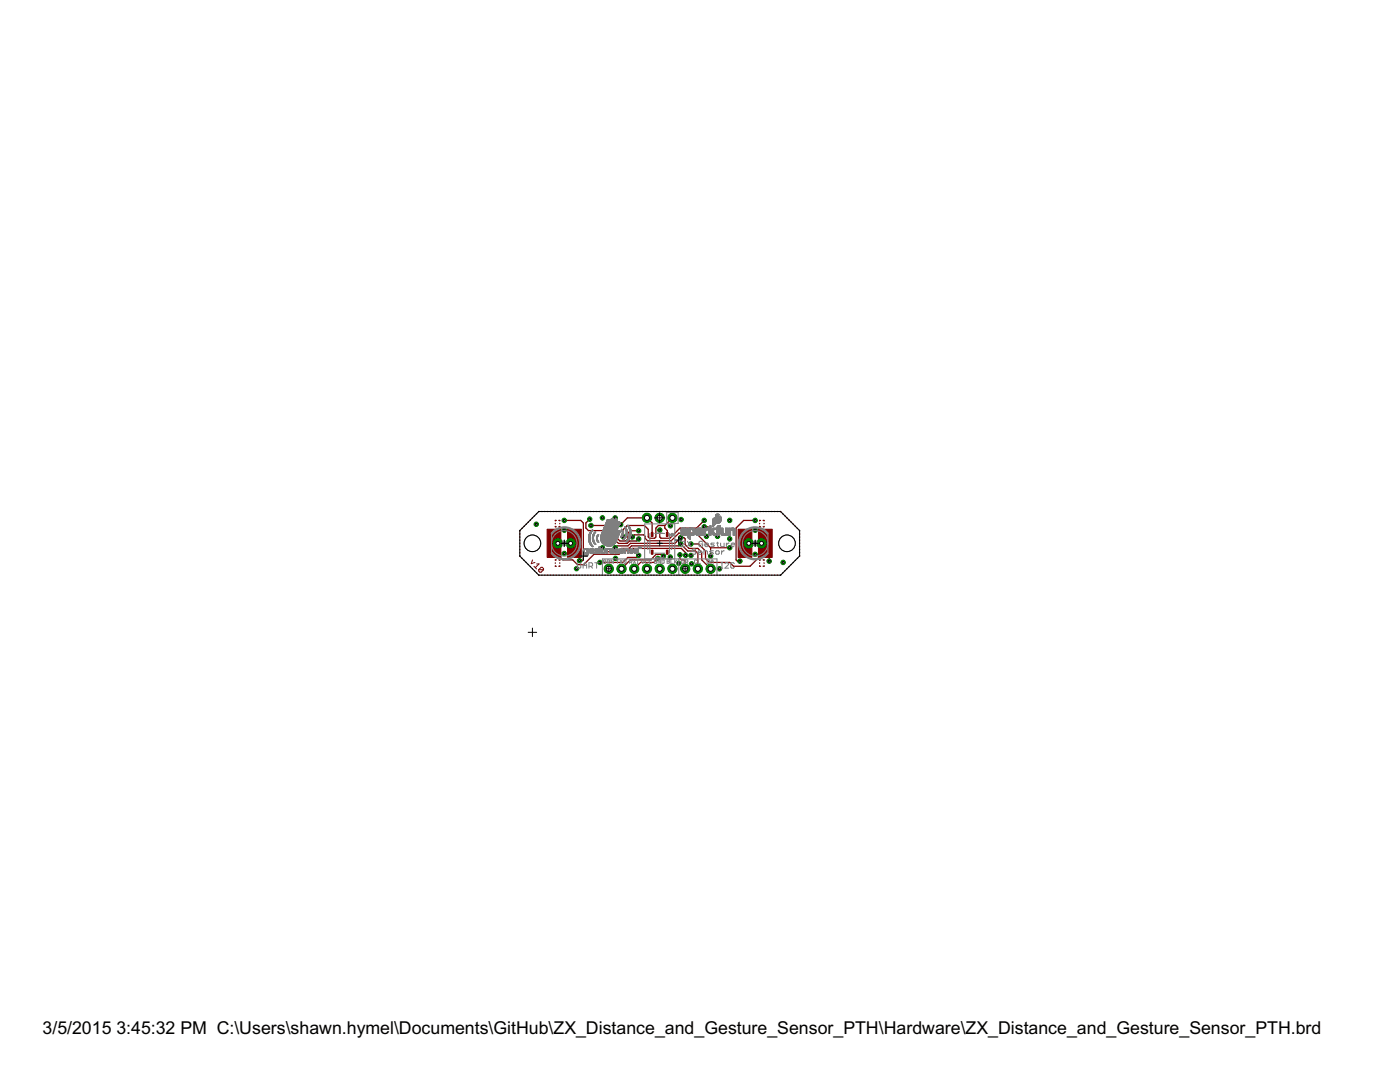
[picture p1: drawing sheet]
<svg xmlns="http://www.w3.org/2000/svg" width="279mm" height="216mm" viewBox="0 0 279 216" stroke-linecap="round" stroke-linejoin="round" font-family="sans-serif">
<defs><g id="words">
<g font-size="4">
<text x="8.5" y="206.4">3/5/2015</text>
<text x="23.2" y="206.4">3:45:32 PM C:\Users\shawn.hymel\Documents\GitHub\ZX_Distance_and_Gesture_Sensor_PTH\Hardware\ZX_Distance_and_Gesture_Sensor_PTH.brd</text>
</g>
</g></defs>
<path d="M106.3 111.7l-.3 .8 .8-.3M106.6 113l.5 .5M107.1 112.5h.5l-.8 .8M107.5 113.7v.2l.2 .3h.3l.5-.5M107.5 113.7l.5-.5h.2l.3 .3v.2M107.5 113.7h1" fill="none" stroke="#800000" stroke-width=".2"/>
<g fill="#800000" stroke="#800000" stroke-width=".2">
<path d="M130 109.8h.3v.8h-.3z"/>
<path d="M133 109.8h.3v.8h-.3z"/>
<path d="M133 106.2h.3v.8h-.3z"/>
<path d="M130 106.2h.3v.8h-.3z"/>
<path d="M109.2 105.6h2.8v5.6h-2.8z"/>
<path d="M113.3 105.6h2.7v5.6h-2.7z"/>
<path d="M151.4 105.6h2.7v5.6h-2.7z"/>
<path d="M147.3 105.6h2.8v5.6h-2.8z"/>
</g>
<g fill="none" stroke="#800000" stroke-width=".25">
<path d="M103.7 106.5v.1M103.7 107.1v.1M103.7 107.7v.1M103.7 108.4v.1M103.7 109v.1M103.7 109.6v.1M103.7 110.2v.1M103.7 110.8l.1 .2M103.8 105.8l-.1 .2M104.1 111.4h.1M104.2 105.4l-.1 .1M104.6 111.8h.1"/>
<path d="M104.6 105v.1M105 112.2v.1M105 104.6h.1M105.4 112.6l.1 .1M105.5 104.2h-.1M105.8 113l.1 .1M105.9 103.7l-.1 .1M106.2 113.5h.1M106.3 103.3l-.1 .1M106.6 113.9h.1M106.7 102.9l-.1 .1M107.1 114.3h.1"/>
<path d="M107.1 102.5v.1M107.5 114.7l.1 .1M107.6 102.1h-.1M108.1 114.8h.1M108.1 102.1h.1M108.7 114.8h.1M108.7 102.1h.1M109.3 114.8h.1M109.3 102.1h.1M109.8 114.8h.1M109.8 102.1h.1M110.4 114.8h.1"/>
<path d="M110.4 102.1h.1M110.6 108.4v1.5l1.8 1.8h1.9l1 1h1.2l2.1-2.1h4.9l.8-.7h1.4l.5-.5h9.8l.8 .9v.5M110.6 108.4h.7M110.6 108.4h.1M110.8 112.9l.2 .1M110.8 105l.2 .1M110.8 104.4v.1M110.8 112.3v.1M111 114.8h.1M111 102.1h.1M111 111.7l-.2 .1M111 103.8l-.2 .1"/>
<path d="M111.5 111.7l.2 .1M111.5 103.8l.2 .1M111.5 114.8h.1M111.5 102.1h.1M111.7 112.9l-.2 .1M111.7 105l-.2 .1M111.7 104.4v.1M111.7 112.3v.1M112.1 114.8h.1M112.1 102.1h.1M112.6 103.8h3.3l.5 .6v7.3l-.2 .2h-.5M112.7 114.8h.1"/>
<path d="M112.7 102.1h.1M113.3 114.8h.1M113.3 102.1h.1M113.9 114.8h.1M113.9 102.1h.1M113.9 108.4h.7M114.4 114.8h.1M114.4 102.1h.1M115 114.8h.1M115 102.1h.1M115.6 114.8h.1M115.6 102.1h.1"/>
<path d="M116.1 114.8h.1M116.1 102.1h.1M116.7 114.8h.1M116.7 102.1h.1M117.3 114.8h.1M117.3 102.1h.1M117.7 103.6l-.8 .8v1l.5 .5h3.5l2.5 2.5h1.8l.4-.5h1.5l.4-.4M117.9 114.8h.1M117.9 102.1h.1M117.9 104.9h2.7l3.1 3h1.2l.4-.4v-1.1l.5-.5h1.7M118.4 114.8h.1M118.4 102.1h.1"/>
<path d="M119 114.8h.1M119 102.1h.1M119.6 114.8h.1M119.6 102.1h.1M120.2 114.8h.1M120.2 102.1h.1M120.2 109.3l.8 .8h2.4l.6-.7h1.5l.5-.5h9.5l.3-.4 1.4 1.4h1.6l.5 .5v3.1M120.7 114.8h.1M120.7 102.1h.1M121.3 114.8h.1M121.3 102.1h.1M121.9 114.8h.1"/>
<path d="M121.9 102.1h.1M122.4 114.8h.1M122.4 102.1h.1M122.8 109.3l.3-.4h2.2l.5-.5h8.9l1.1-1.1h.7l.2 .2v1.2l.8 .7h1.8l.7 .8v1.5l1.8 1.8M123 114.8h.1M123 102.1h.1M123.6 114.8h.1M123.6 102.1h.1M123.9 104.7l1.3-1.4h3.9l1.1 1.1v2.2M124.2 114.8h.1M124.2 102.1h.1M124.7 114.8h.1"/>
<path d="M124.7 102.1h.1M125.3 114.8h.1M125.3 102.1h.1M125.9 114.8h.1M125.9 102.1h.1M126.2 107.1l.4-.4h1.8l.3 .3v.4l.5 .5h4.7l1.6-1.5h3.4l2.9 2.9M126.5 114.8h.1M126.5 102.1h.1M127 114.8h.1M127 102.1h.1M127.5 110.8l-.4 .4h-1.8l-1 1h-4.6M127.6 114.8h.1"/>
<path d="M127.6 102.1h.1M128.2 114.8h.1M128.2 102.1h.1M128.8 114.8h.1M128.8 102.1h.1M129.3 114.8h.1M129.3 102.1h.1M129.9 114.8h.1M129.9 102.1h.1M130.5 114.8h.1M130.5 102.1h.1M131 114.8h.1"/>
<path d="M131 102.1h.1M131.3 111.4l-.8 .8h-2.7l-1.2 1.3M131.6 114.8h.1M131.6 102.1h.1M132.2 114.8h.1M132.2 102.1h.1M132.4 111l-.3-.4h-1.2l-1 1.1h-4.1l-1.8 1.8M132.7 104.9v.5l.5 .5v.7M132.7 104.9h-1.3l-.5 .5v1.7l-.3 .3h-1l-.2-.3v-1.5l-.8-.7h-3.4l-.8 .7v1.5M132.8 114.8h.1M132.8 102.1h.1M133.2 106.6h.1"/>
<path d="M133.3 114.8h.1M133.3 102.1h.1M133.9 114.8h.1M133.9 102.1h.1M134.2 103.3l-1.5 1.6M134.5 114.8h.1M134.5 102.1h.1M135.1 114.8h.1M135.1 102.1h.1M135.6 114.8h.1M135.6 102.1h.1M135.7 110.7v.7l.3 .3h.5l.2 .3v1.5"/>
<path d="M136.2 114.8h.1M136.2 102.1h.1M136.8 114.8h.1M136.8 102.1h.1M137.4 114.8h.1M137.4 102.1h.1M137.9 108.5h1.5l1.4 1.4v1.6l.8 .7h4l.8 .8h3.3l3-3.1M137.9 114.8h.1M137.9 102.1h.1M138.5 114.8h.1M138.5 102.1h.1M139.1 114.8h.1"/>
<path d="M139.1 102.1h.1M139.7 114.8h.1M139.7 102.1h.1M140.2 114.8h.1M140.2 102.1h.1M140.5 103.8l-1.5 1.6h-3.3l-2 2h-1.8l-.2-.2v-1.4M140.5 105.1h.8l1.9 1.9M140.8 114.8h.1M140.8 102.1h.1M141.4 114.8h.1M141.4 102.1h.1M141.8 109.3v1.7"/>
<path d="M141.8 109.3h3.8M141.9 114.8h.1M141.9 102.1h.1M142.5 114.8h.1M142.5 102.1h.1M143.1 114.8h.1M143.1 102.1h.1M143.7 114.8h.1M143.7 102.1h.1M144.3 114.8h.1M144.3 102.1h.1M144.8 114.8h.1"/>
<path d="M144.8 102.1h.1M145.4 114.8h.1M145.4 102.1h.1M146 114.8h.1M146 102.1h.1M146.5 114.8h.1M146.5 102.1h.1M147.1 114.8h.1M147.1 102.1h.1M147.7 114.8h.1M147.7 102.1h.1M148.3 114.8h.1"/>
<path d="M148.3 102.1h.1M148.7 108.4h.7M148.8 114.8h.1M148.8 102.1h.1M149.4 114.8h.1M149.4 102.1h.1M150 114.8h.1M150 102.1h.1M150.6 114.8h.1M150.6 102.1h.1M150.7 103.8h-2.3l-1.5 1.6v6.3l.3 .3h.5M151.1 114.8h.1"/>
<path d="M151.1 102.1h.1M151.6 112.9l.2 .1M151.6 105l.2 .1M151.6 104.4v.1M151.6 112.3v.1M151.7 114.8h.1M151.7 102.1h.1M151.8 111.7l-.2 .1M151.8 103.8l-.2 .1M152 108.4h.7M152.3 114.8h.1M152.3 102.1h.1"/>
<path d="M152.3 111.7l.2 .1M152.3 103.8l.2 .1M152.5 112.9l-.2 .1M152.5 105l-.2 .1M152.5 104.4v.1M152.5 112.3v.1M152.7 108.4v1.5M152.7 108.4h.1M152.7 109.9l.8 .8v1.3M152.8 114.8h.1M152.8 102.1h.1M153.4 114.8h.1"/>
<path d="M153.4 102.1h.1M154 114.8h.1M154 102.1h.1M154.6 114.8h.1M154.6 102.1h.1M155.1 114.8h.1M155.1 102.1h.1M155.7 102.1h.1M155.8 114.7l-.1 .1M156.2 102.5l.1 .1M156.3 114.3h-.1M156.6 102.9l.1 .1"/>
<path d="M156.7 113.9h-.1M157 103.3l.1 .1M157.1 113.5h-.1M157.4 103.7l.1 .1M157.5 113l-.1 .1M157.9 104.2h.1M157.9 112.6v.1M158.3 104.6h.1M158.3 112.2v.1M158.7 105v.1M158.7 111.8h.1M159.1 105.4l.1 .1"/>
<path d="M159.2 111.4h-.1M159.5 105.8l.1 .2M159.6 110.8l-.1 .2M159.6 106.5v.1M159.6 107.1v.1M159.6 107.7v.1M159.6 108.4v.1M159.6 109v.1M159.6 109.6v.1M159.6 110.2v.1"/>
</g>
<circle cx="121.5" cy="113.5" r=".93" fill="#008000" stroke="#008000" stroke-width=".2"/>
<circle cx="121.5" cy="113.5" r=".51" fill="#fff" stroke="#000" stroke-width=".2"/>
<circle cx="124" cy="113.5" r=".93" fill="#008000" stroke="#008000" stroke-width=".2"/>
<circle cx="124" cy="113.5" r=".51" fill="#fff" stroke="#000" stroke-width=".2"/>
<circle cx="126.6" cy="113.5" r=".93" fill="#008000" stroke="#008000" stroke-width=".2"/>
<circle cx="126.6" cy="113.5" r=".51" fill="#fff" stroke="#000" stroke-width=".2"/>
<circle cx="129.1" cy="113.5" r=".93" fill="#008000" stroke="#008000" stroke-width=".2"/>
<circle cx="129.1" cy="113.5" r=".51" fill="#fff" stroke="#000" stroke-width=".2"/>
<circle cx="131.7" cy="113.5" r=".93" fill="#008000" stroke="#008000" stroke-width=".2"/>
<circle cx="131.7" cy="113.5" r=".51" fill="#fff" stroke="#000" stroke-width=".2"/>
<circle cx="134.2" cy="113.5" r=".93" fill="#008000" stroke="#008000" stroke-width=".2"/>
<circle cx="134.2" cy="113.5" r=".51" fill="#fff" stroke="#000" stroke-width=".2"/>
<circle cx="136.7" cy="113.5" r=".93" fill="#008000" stroke="#008000" stroke-width=".2"/>
<circle cx="136.7" cy="113.5" r=".51" fill="#fff" stroke="#000" stroke-width=".2"/>
<circle cx="139.3" cy="113.5" r=".93" fill="#008000" stroke="#008000" stroke-width=".2"/>
<circle cx="139.3" cy="113.5" r=".51" fill="#fff" stroke="#000" stroke-width=".2"/>
<circle cx="141.8" cy="113.5" r=".93" fill="#008000" stroke="#008000" stroke-width=".2"/>
<circle cx="141.8" cy="113.5" r=".51" fill="#fff" stroke="#000" stroke-width=".2"/>
<circle cx="113.9" cy="108.4" r=".93" fill="#008000" stroke="#008000" stroke-width=".2"/>
<circle cx="113.9" cy="108.4" r=".4" fill="#fff" stroke="#000" stroke-width=".2"/>
<circle cx="111.3" cy="108.4" r=".93" fill="#008000" stroke="#008000" stroke-width=".2"/>
<circle cx="111.3" cy="108.4" r=".4" fill="#fff" stroke="#000" stroke-width=".2"/>
<circle cx="149.4" cy="108.4" r=".93" fill="#008000" stroke="#008000" stroke-width=".2"/>
<circle cx="149.4" cy="108.4" r=".4" fill="#fff" stroke="#000" stroke-width=".2"/>
<circle cx="152" cy="108.4" r=".93" fill="#008000" stroke="#008000" stroke-width=".2"/>
<circle cx="152" cy="108.4" r=".4" fill="#fff" stroke="#000" stroke-width=".2"/>
<circle cx="134.2" cy="103.3" r=".93" fill="#008000" stroke="#008000" stroke-width=".2"/>
<circle cx="134.2" cy="103.3" r=".51" fill="#fff" stroke="#000" stroke-width=".2"/>
<circle cx="131.7" cy="103.3" r=".93" fill="#008000" stroke="#008000" stroke-width=".2"/>
<circle cx="131.7" cy="103.3" r=".51" fill="#fff" stroke="#000" stroke-width=".2"/>
<circle cx="129.1" cy="103.3" r=".93" fill="#008000" stroke="#008000" stroke-width=".2"/>
<circle cx="129.1" cy="103.3" r=".51" fill="#fff" stroke="#000" stroke-width=".2"/>
<circle cx="131.3" cy="111.4" r=".44" fill="#008000" stroke="#008000" stroke-width=".2"/>
<circle cx="131.3" cy="111.4" r=".19" fill="#fff" stroke="#000" stroke-width=".2"/>
<circle cx="132.4" cy="111" r=".44" fill="#008000" stroke="#008000" stroke-width=".2"/>
<circle cx="132.4" cy="111" r=".19" fill="#fff" stroke="#000" stroke-width=".2"/>
<circle cx="123.9" cy="104.7" r=".44" fill="#008000" stroke="#008000" stroke-width=".2"/>
<circle cx="123.9" cy="104.7" r=".19" fill="#fff" stroke="#000" stroke-width=".2"/>
<circle cx="126.2" cy="107.1" r=".44" fill="#008000" stroke="#008000" stroke-width=".2"/>
<circle cx="126.2" cy="107.1" r=".19" fill="#fff" stroke="#000" stroke-width=".2"/>
<circle cx="141.8" cy="111" r=".44" fill="#008000" stroke="#008000" stroke-width=".2"/>
<circle cx="141.8" cy="111" r=".19" fill="#fff" stroke="#000" stroke-width=".2"/>
<circle cx="145.6" cy="109.3" r=".44" fill="#008000" stroke="#008000" stroke-width=".2"/>
<circle cx="145.6" cy="109.3" r=".19" fill="#fff" stroke="#000" stroke-width=".2"/>
<circle cx="112.6" cy="105.8" r=".44" fill="#008000" stroke="#008000" stroke-width=".2"/>
<circle cx="112.6" cy="105.8" r=".19" fill="#fff" stroke="#000" stroke-width=".2"/>
<circle cx="112.6" cy="110.4" r=".44" fill="#008000" stroke="#008000" stroke-width=".2"/>
<circle cx="112.6" cy="110.4" r=".19" fill="#fff" stroke="#000" stroke-width=".2"/>
<circle cx="137.9" cy="110.8" r=".44" fill="#008000" stroke="#008000" stroke-width=".2"/>
<circle cx="137.9" cy="110.8" r=".19" fill="#fff" stroke="#000" stroke-width=".2"/>
<circle cx="138" cy="112.5" r=".44" fill="#008000" stroke="#008000" stroke-width=".2"/>
<circle cx="138" cy="112.5" r=".19" fill="#fff" stroke="#000" stroke-width=".2"/>
<circle cx="141" cy="107" r=".44" fill="#008000" stroke="#008000" stroke-width=".2"/>
<circle cx="141" cy="107" r=".19" fill="#fff" stroke="#000" stroke-width=".2"/>
<circle cx="145.6" cy="103.8" r=".44" fill="#008000" stroke="#008000" stroke-width=".2"/>
<circle cx="145.6" cy="103.8" r=".19" fill="#fff" stroke="#000" stroke-width=".2"/>
<circle cx="150.7" cy="105.8" r=".44" fill="#008000" stroke="#008000" stroke-width=".2"/>
<circle cx="150.7" cy="105.8" r=".19" fill="#fff" stroke="#000" stroke-width=".2"/>
<circle cx="145.6" cy="107.5" r=".44" fill="#008000" stroke="#008000" stroke-width=".2"/>
<circle cx="145.6" cy="107.5" r=".19" fill="#fff" stroke="#000" stroke-width=".2"/>
<circle cx="143.6" cy="113.5" r=".44" fill="#008000" stroke="#008000" stroke-width=".2"/>
<circle cx="143.6" cy="113.5" r=".19" fill="#fff" stroke="#000" stroke-width=".2"/>
<circle cx="133.8" cy="111.2" r=".44" fill="#008000" stroke="#008000" stroke-width=".2"/>
<circle cx="133.8" cy="111.2" r=".19" fill="#fff" stroke="#000" stroke-width=".2"/>
<circle cx="120.2" cy="103.3" r=".44" fill="#008000" stroke="#008000" stroke-width=".2"/>
<circle cx="120.2" cy="103.3" r=".19" fill="#fff" stroke="#000" stroke-width=".2"/>
<circle cx="115.1" cy="113.5" r=".44" fill="#008000" stroke="#008000" stroke-width=".2"/>
<circle cx="115.1" cy="113.5" r=".19" fill="#fff" stroke="#000" stroke-width=".2"/>
<circle cx="133.8" cy="104.9" r=".44" fill="#008000" stroke="#008000" stroke-width=".2"/>
<circle cx="133.8" cy="104.9" r=".19" fill="#fff" stroke="#000" stroke-width=".2"/>
<circle cx="156.3" cy="112.2" r=".44" fill="#008000" stroke="#008000" stroke-width=".2"/>
<circle cx="156.3" cy="112.2" r=".19" fill="#fff" stroke="#000" stroke-width=".2"/>
<circle cx="107" cy="104.6" r=".44" fill="#008000" stroke="#008000" stroke-width=".2"/>
<circle cx="107" cy="104.6" r=".19" fill="#fff" stroke="#000" stroke-width=".2"/>
<circle cx="122.8" cy="103.3" r=".44" fill="#008000" stroke="#008000" stroke-width=".2"/>
<circle cx="122.8" cy="103.3" r=".19" fill="#fff" stroke="#000" stroke-width=".2"/>
<circle cx="122.8" cy="111.4" r=".44" fill="#008000" stroke="#008000" stroke-width=".2"/>
<circle cx="122.8" cy="111.4" r=".19" fill="#fff" stroke="#000" stroke-width=".2"/>
<circle cx="135.9" cy="103.7" r=".44" fill="#008000" stroke="#008000" stroke-width=".2"/>
<circle cx="135.9" cy="103.7" r=".19" fill="#fff" stroke="#000" stroke-width=".2"/>
<circle cx="135.5" cy="112.4" r=".44" fill="#008000" stroke="#008000" stroke-width=".2"/>
<circle cx="135.5" cy="112.4" r=".19" fill="#fff" stroke="#000" stroke-width=".2"/>
<circle cx="150.7" cy="110.6" r=".44" fill="#008000" stroke="#008000" stroke-width=".2"/>
<circle cx="150.7" cy="110.6" r=".19" fill="#fff" stroke="#000" stroke-width=".2"/>
<circle cx="135.8" cy="107.3" r=".44" fill="#008000" stroke="#008000" stroke-width=".2"/>
<circle cx="135.8" cy="107.3" r=".19" fill="#fff" stroke="#000" stroke-width=".2"/>
<circle cx="122.8" cy="109.3" r=".44" fill="#008000" stroke="#008000" stroke-width=".2"/>
<circle cx="122.8" cy="109.3" r=".19" fill="#fff" stroke="#000" stroke-width=".2"/>
<circle cx="135.8" cy="108.5" r=".44" fill="#008000" stroke="#008000" stroke-width=".2"/>
<circle cx="135.8" cy="108.5" r=".19" fill="#fff" stroke="#000" stroke-width=".2"/>
<circle cx="120.2" cy="109.3" r=".44" fill="#008000" stroke="#008000" stroke-width=".2"/>
<circle cx="120.2" cy="109.3" r=".19" fill="#fff" stroke="#000" stroke-width=".2"/>
<circle cx="131.7" cy="105.8" r=".44" fill="#008000" stroke="#008000" stroke-width=".2"/>
<circle cx="131.7" cy="105.8" r=".19" fill="#fff" stroke="#000" stroke-width=".2"/>
<circle cx="140.5" cy="103.8" r=".44" fill="#008000" stroke="#008000" stroke-width=".2"/>
<circle cx="140.5" cy="103.8" r=".19" fill="#fff" stroke="#000" stroke-width=".2"/>
<circle cx="135.7" cy="110.7" r=".44" fill="#008000" stroke="#008000" stroke-width=".2"/>
<circle cx="135.7" cy="110.7" r=".19" fill="#fff" stroke="#000" stroke-width=".2"/>
<circle cx="127.5" cy="107.5" r=".44" fill="#008000" stroke="#008000" stroke-width=".2"/>
<circle cx="127.5" cy="107.5" r=".19" fill="#fff" stroke="#000" stroke-width=".2"/>
<circle cx="117.7" cy="103.6" r=".44" fill="#008000" stroke="#008000" stroke-width=".2"/>
<circle cx="117.7" cy="103.6" r=".19" fill="#fff" stroke="#000" stroke-width=".2"/>
<circle cx="137.9" cy="108.5" r=".44" fill="#008000" stroke="#008000" stroke-width=".2"/>
<circle cx="137.9" cy="108.5" r=".19" fill="#fff" stroke="#000" stroke-width=".2"/>
<circle cx="136.8" cy="110.8" r=".44" fill="#008000" stroke="#008000" stroke-width=".2"/>
<circle cx="136.8" cy="110.8" r=".19" fill="#fff" stroke="#000" stroke-width=".2"/>
<circle cx="153.5" cy="112" r=".44" fill="#008000" stroke="#008000" stroke-width=".2"/>
<circle cx="153.5" cy="112" r=".19" fill="#fff" stroke="#000" stroke-width=".2"/>
<circle cx="140.5" cy="105.1" r=".44" fill="#008000" stroke="#008000" stroke-width=".2"/>
<circle cx="140.5" cy="105.1" r=".19" fill="#fff" stroke="#000" stroke-width=".2"/>
<circle cx="143.2" cy="107" r=".44" fill="#008000" stroke="#008000" stroke-width=".2"/>
<circle cx="143.2" cy="107" r=".19" fill="#fff" stroke="#000" stroke-width=".2"/>
<circle cx="127.5" cy="110.8" r=".44" fill="#008000" stroke="#008000" stroke-width=".2"/>
<circle cx="127.5" cy="110.8" r=".19" fill="#fff" stroke="#000" stroke-width=".2"/>
<circle cx="119.7" cy="112.2" r=".44" fill="#008000" stroke="#008000" stroke-width=".2"/>
<circle cx="119.7" cy="112.2" r=".19" fill="#fff" stroke="#000" stroke-width=".2"/>
<circle cx="115.7" cy="111.9" r=".44" fill="#008000" stroke="#008000" stroke-width=".2"/>
<circle cx="115.7" cy="111.9" r=".19" fill="#fff" stroke="#000" stroke-width=".2"/>
<circle cx="112.6" cy="103.8" r=".44" fill="#008000" stroke="#008000" stroke-width=".2"/>
<circle cx="112.6" cy="103.8" r=".19" fill="#fff" stroke="#000" stroke-width=".2"/>
<circle cx="147.7" cy="112" r=".44" fill="#008000" stroke="#008000" stroke-width=".2"/>
<circle cx="147.7" cy="112" r=".19" fill="#fff" stroke="#000" stroke-width=".2"/>
<circle cx="150.7" cy="103.8" r=".44" fill="#008000" stroke="#008000" stroke-width=".2"/>
<circle cx="150.7" cy="103.8" r=".19" fill="#fff" stroke="#000" stroke-width=".2"/>
<circle cx="124.4" cy="107.1" r=".44" fill="#008000" stroke="#008000" stroke-width=".2"/>
<circle cx="124.4" cy="107.1" r=".19" fill="#fff" stroke="#000" stroke-width=".2"/>
<circle cx="127.5" cy="105.9" r=".44" fill="#008000" stroke="#008000" stroke-width=".2"/>
<circle cx="127.5" cy="105.9" r=".19" fill="#fff" stroke="#000" stroke-width=".2"/>
<circle cx="117.9" cy="104.9" r=".44" fill="#008000" stroke="#008000" stroke-width=".2"/>
<circle cx="117.9" cy="104.9" r=".19" fill="#fff" stroke="#000" stroke-width=".2"/>
<g fill="none" stroke="#7f7f7f" stroke-width=".2">
<path d="M116.4 110h.2M116.4 109.9h.2M116.4 110h.1M116.4 110.1h.2M116.4 110v.1M116.4 109.9v.1M116.4 110.1l.1 .1M116.5 110.2l.1 .1 .4 .1M116.5 110.2h.1M116.5 110.7h.1M116.5 110.6l.1 .1M116.5 110.2h.2"/>
<path d="M116.5 110.7h.2M116.5 109.7l-.1 .1 .2-.1M116.5 110.7l.3 .1M116.5 110.7l.1 .2M116.5 110.3h.3M116.5 109.6h.9M116.5 110.8h.8M116.5 110.3h.9M116.5 109.6h.1M116.6 110.3h.6M116.6 110.8h.6M116.6 109.5h.5"/>
<path d="M116.6 109.9h-.2M116.6 110.6l-.2-.1 .1 .2M116.6 110.6h.1M116.6 109.8v.3M116.6 110.6h-.2h.2M116.6 110.9h.1M116.6 110.1v.1M116.6 110.7l.2 .1M116.6 110.1h.1M116.6 110.6v.1M116.6 109.7l-.1 .1M116.6 110.2l.2 .1"/>
<path d="M116.6 109.7v.1M116.7 109.7l-.3 .2M116.7 109.5l-.2 .2M116.7 110.4h.4M116.7 110.9h.1M116.7 109.7h.1M116.7 109.5l.5 .1M116.7 109.6l-.1 .1M116.7 109.6l.1 .1M116.8 109.6l-.3 .1M116.8 109.6h.1M116.8 109.5h.1"/>
<path d="M116.8 110.8h.1M116.8 110.9h.2M117 109.6h.1M117 109.5h.1M117 109.6l.1 .1M117.1 109.6h.3M117.1 110.4h-.1M117.1 109.6v.1M117.1 110.4h.1M117.1 110.7v.1M117.1 110.8h-.2M117.1 110.2h.3"/>
<path d="M117.1 110.4l.1 .2M117.1 110.9v.1M117.1 110.7h.2M117.1 109.7h.1M117.1 109.7h.3M117.2 110.2h.2M117.2 110.7h.1M117.2 110.2l-.1 .1M117.2 109.7h.2M117.2 110.1h.2M117.2 109.7v.3M117.2 110.1h.1"/>
<path d="M117.2 110.6l-.1 .1M117.2 110.6h.1M117.2 110.5h.2M117.2 110.1v.1M117.2 110.6h.2M117.2 109.6l.2-.1-.1 1.2M117.2 109.5h.2M117.2 110h.2M117.2 110.3h.2M117.2 110.4h.2M117.2 109.9h.2M117.2 110.5h.1"/>
<path d="M117.2 110v.1M117.3 110.7l-.3 .1M117.3 110.7l-.2 .2h-.5M117.4 110.3h-.4M117.4 109.8h-.2l.2 .1M117.4 109.6h-.8M117.4 110.6h-.1M117.4 110.6h-.2M117.5 107.5h.3M117.5 107.4h.3M117.5 107.3h.3M117.5 107.3v.2"/>
<path d="M117.5 107.5v.2M117.5 107.7h.3M117.5 107.6h.3M117.5 107.2h.3M117.5 107.1h.3M117.5 107h.3M117.5 107.8h.3M117.5 107.2v.1M117.5 107v.2M117.5 107.7v.1M117.5 106.9h.3M117.5 106.9v.1"/>
<path d="M117.5 107.8v.3M117.5 106.8h.3M117.5 107.9l.3 .1M117.5 107.9h.3M117.5 108.1h.3M117.5 108h.3M117.5 108.1l.2 .3M117.6 106.7h.2M117.6 108.1h.2M117.6 106.7l-.1 .2M117.6 108.2h.3M117.6 110h.2"/>
<path d="M117.6 109.9h.9M117.6 110l.2 .1M117.6 108.2l.3 .1M117.6 110v.1M117.6 106.5h.3M117.6 110.2h.2M117.6 110.1h.2M117.6 110.1v.1M117.6 110.2h.1M117.6 108.4h.3M117.6 108.3h.3M117.6 106.5v.2"/>
<path d="M117.7 106.4h.2M117.7 110.2l.3 .2h.2M117.7 108.4h.2M117.7 108.4v.1M117.7 110.3h.3M117.7 106.3h.3M117.7 108.5h.3M117.7 110.3h.7M117.7 109.6h.7M117.7 108.5l.2 .3M117.8 108.5l.2 .1M117.8 107.7v.1"/>
<path d="M117.8 107.2v.5M117.8 107.1h-.3M117.8 110.3h.6M117.8 107.8v.2M117.8 110v.1M117.8 107.1v.1M117.8 109.5h.5M117.8 110.1l.1 .2-.3-.1M117.8 109.5l-.2 .2h.3M117.8 108.6h.2M117.8 106.9v.2M117.8 106.8v.1"/>
<path d="M117.8 110.1h.1M117.8 106.8h-.3M117.8 108.6l.3 .1M117.8 108v.1M117.8 109.7v.2M117.8 109.7h.1M117.8 106.7h-.3M117.8 108.1l.1 .3M117.9 106.6h-.3M117.9 110.4h.4M117.9 108.7h.2M117.9 106.6l-.1 .2"/>
<path d="M117.9 109.7h.1M117.9 109.5h-.1M117.9 106.1h.2M117.9 108.8h.2M117.9 106.5v.1M117.9 106.1l-.3 .4M117.9 106.4l-.3 .1M117.9 108.4h.1M117.9 108.8l.1 .1M117.9 109.6v.1M117.9 109.6l-.3 .2h.2M117.9 108.8h.3"/>
<path d="M117.9 109.6h.1M118 108.4v.2M118 106.3l-.1 .2M118 109.5h-.1M118 109.6l-.4 .2v.2M118 108.9h.2M118 106.3h-.2M118 108.9h.1M118 106.2h-.2M118 108.9h.3M118 106.2v.1M118 108.6l.1 .1"/>
<path d="M118.1 106.2h-.3M118.1 106.1h-.2M118.1 108.9l.2 .1M118.1 106.1l-.1 .1M118.1 108.9l.2 .2M118.1 108.7l.1 .2M118.1 105.8h.2M118.1 106v.1M118.2 106h-.3M118.2 105.8h.1M118.2 105.8l-.3 .3M118.2 109h.2"/>
<path d="M118.2 109.6h.1M118.2 109.5h.1M118.2 106h-.2M118.2 109.6l.3 .1M118.2 106h-.1M118.2 109.5h-.3M118.2 108.9l.2 .1M118.2 109.1h.1M118.2 109.6l.1 .1M118.2 105.9h-.2M118.2 107.5h.2M118.2 107.4h.2"/>
<path d="M118.2 107.3h.2M118.2 107.2h.2M118.2 107.1h.2M118.2 107.2v.4M118.2 107.6l.1 .1M118.3 107.7h.2M118.3 107.6h.2M118.3 107.1h.2M118.3 107h.2M118.3 107.1l-.1 .1M118.3 109.7h.1M118.3 107.7v.1"/>
<path d="M118.3 106.9h.2M118.3 109.5l.2 .4h-.9M118.3 109.7h.2M118.3 107.8h.2M118.3 107.8v.1M118.3 109.1h.1M118.3 110.4h-.1M118.3 106.8h.2M118.3 105.9h-.3M118.3 107.9h.1M118.3 110.2h.1M118.3 109.7l.2 .1z"/>
<path d="M118.3 107.9h.2M118.3 107.9v.1M118.3 105.8l-.1 .2M118.3 109.7v.2M118.3 109.8h.1M118.3 108h.3M118.3 106.7v.4M118.3 108l.1 .1M118.4 110.1l.1 .1M118.4 110.1h.1M118.4 108.1h.2M118.4 109l-.1 .1"/>
<path d="M118.4 110.1l-.1 .1M118.4 106.7h-.1M118.4 108.1l.1 .2M118.4 110.3l-.1 .1M118.4 106.6v.1M118.4 109.6h.1M118.4 109.6h-.7M118.4 108.2h.2M118.4 107.6l.1 .2M118.4 107.2v.4M118.4 110.3h.1M118.5 110.3h-.3"/>
<path d="M118.5 108.2h.2M118.5 107v.1M118.5 107.1l-.1 .1M118.5 106.5l-.1 .1M118.5 108.3l.1 .1M118.5 110.2l-.3 .1M118.5 108.3h.2M118.5 107.8v.2M118.5 106.4v.1M118.5 110.2l-.1 .1M118.5 108.4h.2M118.5 108l.1 .1"/>
<path d="M118.6 106.7h-.3M118.6 106.4h-.1M118.6 106.7h-.2M118.6 108.4h.2M118.6 108.1v.1M118.6 108.4l.3 .2M118.6 106.6h-.2M118.6 108.2l.2 .2M118.6 106.6l-.1 .4M118.6 108.5h.2M118.6 106.5h-.2M118.7 110.2l.2 .1"/>
<path d="M118.7 108.5h.2M118.7 106.4l-.2 .1M118.7 106.2l-.1 .2M118.7 110.2v.1M118.7 106.4h-.2M118.7 110.3h.6M118.7 110.3v.1M118.7 109.7l.2 .1M118.7 109.7h.2M118.7 108.5l.2 .1M118.7 109.8l.1 .1M118.7 109.8l.3 .1"/>
<path d="M118.7 110.2h.1M118.7 109.6v.1M118.8 106.3h-.2M118.8 110.4h.4M118.8 109.9h.3M118.8 108.4v.1M118.8 106.2h-.1M118.8 109.9l.2 .1M118.8 109.5h.4M118.8 106.3l-.2 .3M118.8 106.1h.1M118.8 109.9h.4"/>
<path d="M118.8 108.6h.1M118.8 108.5l.1 .1M118.8 110.2h.1M118.8 110.2h-.1M118.8 106.1l.1 .1M118.8 106.1v.1M118.8 110.4h.1M118.9 106.2h-.2M118.9 109.5l-.2 .1h.6M118.9 110.2h.1M118.9 109.5h.2M118.9 109.9l.4 .1"/>
<path d="M118.9 109.5h.1M118.9 110.4h.1M118.9 109.7l.1 .1M118.9 106.2l-.1 .1M118.9 109.6l-.2 .1M118.9 109.6v.1M118.9 109.6h.1M119 110h.3M119 110h.1M119 107.7h.3M119 107.6h.2M119 107.5h.2"/>
<path d="M119 107.4h.2M119 107.3h.2M119 107.2v.5M119 109.6h.1M119 107.7l.1 .1M119.1 107.2h-.1M119.1 109.6v.1M119.1 107.1h.2M119.1 109.6h.1M119.1 110h.2M119.1 107.1v.1M119.1 110v.1"/>
<path d="M119.1 109.5l.2 .1M119.1 110.1h.1M119.1 107h.2M119.1 107.8l.2 .1h-.2M119.1 107.1h.1M119.1 107.8l.1 .1M119.1 110.3h.1M119.1 109.9l.2 .1M119.1 109.7h.1M119.1 110.4h-.2M119.1 110.2h.2M119.1 110.1h.2"/>
<path d="M119.1 110.1v.2M119.2 106.9h.1M119.2 107.9l.2 .1M119.2 107l-.1 .1M119.2 107.9l.2 .3M119.2 106.9v.1M119.2 108h.2M119.2 108h.1M119.2 109.6h-.4l-.1 .2M119.2 107.7h.1M119.2 107.2v.5M119.2 109.6h.1"/>
<path d="M119.2 110.3v.1M119.3 107.2h-.3M119.3 107.1l-.2 .1M119.3 110.3l-.6 .1M119.3 108.1h.1M119.3 107.7l-.2 .1M119.3 107.7v.3M119.3 110h.1M119.3 109.6l-.2 .1M119.3 107.1h-.2M119.3 107.1l-.1 .1M119.3 110.3l-.1 .1"/>
<path d="M119.3 110.3h-.3M119.3 106.8l-.1 .1M119.3 110.3h.1M119.3 110.2h-.2M119.3 110v.3M119.3 110.2h.1M119.3 108h.1M119.4 108.2h.1M119.4 106.7l-.1 .1M119.4 106.8l-.2 .1M119.4 108l.1 .1h-.2M119.4 106.8h-.2"/>
<path d="M119.4 108.1l.1 .1M119.4 106.8l-.1 .3M119.4 106.8h-.1M119.5 109.5h.4v.1h-.4zM119.5 109.5h.4M119.5 109.6h.4M119.5 106.7h-.2M119.5 106.7h-.1M119.5 106.7l-.1 .1M119.5 108.2h-.1M119.5 110h.2M119.5 110.3h.2"/>
<path d="M119.5 109.6v.8h.2v-.8M119.5 109.9h.2M119.5 109.8h.2M119.5 109.7h.2M119.5 109.6h.2M119.5 110.2h.2M119.5 110.1h.2M119.5 109.5v-.4h.2v.4M119.5 109.4h.2M119.5 109.3h.2M119.5 109.2h.2M119.9 107.7h3.2"/>
<path d="M119.9 107.6h3.2M119.9 107.5h3.3M119.9 107.4h3.4M119.9 107.3h3.4M119.9 107.2h3.4M119.9 107.1h3.4M119.9 107.1h3.5M119.9 107.6l.1 .3M119.9 107.2v.4M119.9 107h3.5M119.9 107h2.9M119.9 107v.2"/>
<path d="M119.9 107.8h3.2M119.9 106.9l2.8-.1-2.8 .1M119.9 106.9v.1M119.9 106.8v.1M120 106.8h-.1M120 106.8h.1M120 107.9h3M120 107.9l.1 .4M120 108h3M120 106.6h2.8M120 110.1v-.6h.2l.1 .8M120 109.5h.2"/>
<path d="M120 110h.2M120 109.9h.2M120 109.8h.2M120 109.7h.2M120 109.6h.2M120 108.1h3M120 110.1h.1M120 110.2h.2M120 110.1h.2M120 110.1v.1M120 110.2h.1M120.1 106.5h2.7"/>
<path d="M120.1 110.3h.2M120.1 110.2v.1M120.1 110.3h.6M120.1 110.3v.1M120.1 106.4h2.8M120.1 108.2h2.8M120.1 106.3h2.8M120.1 110.4h.5M120.1 108.3l.2 .2M120.2 106.3h2.7M120.2 108.3h2.6M120.2 106.2h2.1"/>
<path d="M120.2 110.2h.1M120.2 106.2h2M120.2 108.4h2.6M120.2 106.1h2.1M120.2 110.4h.4M120.3 105.9h1.3M120.3 106h1.3M120.3 108.5l.1 .1M120.3 108.5h2.4M120.3 110.3h.1M120.3 105.8h1.3M120.4 105.7h1.3"/>
<path d="M120.4 108.5h2.2M120.4 105.7h.6M120.4 105.6h.6M120.4 108.6l.5 .3M120.4 108.6h2.2M120.5 105.5h.5M120.5 110.3h.1M120.5 105.4h.6M120.5 108.6h2M120.6 109.5h.2M120.6 110h.2M120.6 110.2h.2l-.1 .1h-.2z"/>
<path d="M120.6 109.9h.2M120.6 109.8h.2M120.6 109.7h.2M120.6 109.6h.2M120.6 110.1h.2M120.6 108.7h1.8M120.7 108.8h1.7M120.7 110.3l-.1 .1M120.7 104.8h.6M120.8 110.2h-.3M120.8 108.8h1.5M120.8 104.7h.5"/>
<path d="M120.8 110.1v-.6h-.2v.7M120.8 110.1l-.1 .2M120.8 104.6h.6M120.9 104.5h.5M120.9 108.9h1.1M120.9 111.8l-.1-.1-.4 .1 .2 .6 .3-.1v-.2h-.2M120.9 104.4h.6M120.9 108.9h1.3M120.9 104.3h.6M121 105.6h-.6M121 105.6v.1M121 104.2h.6"/>
<path d="M121 105.5h-.5M121 108.9h1.1M121.1 109.5h.5l-.1 .1M121.1 110h.1M121.1 110.3h.1M121.1 109.9h.1M121.1 109.7h.1M121.1 110.2h.1M121.1 110.1h.1M121.1 109.6h.5M121.1 105.4h-.6M121.1 105.3h-.6"/>
<path d="M121.1 103.9h.5l-.5 .1M121.1 105.3h-.5M121.1 105.2h-.5M121.1 103.9h.5M121.1 103.8h.5M121.1 103.9l-1.1 2.9M121.1 105.7h.1M121.2 105.2h-.6M121.2 103.8h.4M121.2 103.8l-.1 .1M121.2 103.8h.1M121.2 105.6h.5"/>
<path d="M121.2 105.1h-.6M121.2 108.9h.7M121.2 112.2l.4-.1-.1-.4h-.3v.7M121.2 103.7h.4M121.2 105h-.5M121.2 109.6l-.1-.1v.9h.1l.1-.7M121.2 109.8h-.1M121.2 109.6h.1M121.3 104.9h-.6M121.3 103.7h.2M121.3 103.7l-.1 .1M121.3 109.5h.1"/>
<path d="M121.3 109.6v.1M121.3 105.2h.6M121.3 109.6l-.2 .1M121.3 103.7h.1M121.3 109.6h.1M121.3 104.8h-.5M121.3 105.1h.6M121.4 109.6h.1M121.4 109.5h.1M121.4 112.2l.2 .2M121.4 105h.6M121.4 103.7h.1"/>
<path d="M121.4 104.5h-.5M121.5 104.9h.5M121.5 104.8h.5M121.5 104.4h-.6M121.5 104.7h.6M121.5 104.3h-.5M121.5 103.7h.1M121.5 109.5h.1M121.5 104.2h-.5M121.5 109.6h-.4M121.6 103.7v.1M121.6 104.6h.5"/>
<path d="M121.6 104.1h-.6M121.6 109.5h-.3M121.6 103.8h.1M121.6 104.5h.6M121.6 104.1h-.5M121.6 104.1h.1M121.6 104.1l-.6 1.5M121.6 103.8v.2M121.6 105.9h-1.3M121.6 104h-.5M121.6 103.9h.1M121.6 104v.1"/>
<path d="M121.6 105.7l-1.2 .1M121.6 104.4h.6M121.7 110h.1M121.7 109.9h.9M121.7 110v.1M121.7 105.7h-.6M121.7 104.3h.5M121.7 110.1h.2M121.7 110.1l.1 .1M121.7 105.6h-.5M121.7 110.2h.2M121.7 109.7h.1"/>
<path d="M121.8 105.5h-.6M121.8 110.3h.2M121.8 110.3l.2 .1h.4M121.8 109.7l-.1 .1 .2-.1M121.8 109.6v.1M121.8 110.2v.1M121.8 109.6h.7M121.8 109.6h.1M121.8 105.4h-.6M121.8 105.9h.1M121.8 105.4h-.5M121.8 105.3h-.5"/>
<path d="M121.8 110.1h.1M121.8 110v.1M121.9 105.3h-.6M121.9 109.8l-.1 .1M121.9 103.8h.5M121.9 109.7l-.2 .2h.9M121.9 110.2h.1M121.9 110.1v.1M121.9 105.2h-.6M121.9 103.7h.6M121.9 110.4h.4M121.9 109.7h-.2v.3"/>
<path d="M121.9 109.7v.1M121.9 105.1h-.5M121.9 110.2l.2 .1M122 103.6l.5 .1M122 109.6l-.1 .1M122 105.5h.5M122 105h-.6M122 103.6h.5M122 103.6l-.9 2.1M122 103.6h.1M122 105.4h.5M122 104.9h-.6"/>
<path d="M122 103.6h.4M122 105.3h.6M122 103.5h.4M122 109.5h.1M122 109.6l-.3 .1M122.1 105.2h.5M122.1 103.5h.3M122.1 105.1h.5M122.1 104.6h-.5M122.1 105.1h.6M122.2 105h.5M122.2 104.5h-.6"/>
<path d="M122.2 104.9h.5M122.2 104.4h-.5M122.2 109.6h.1M122.2 110.3h.1M122.2 106.1l.1 .2M122.2 109.5h.2M122.3 106.1h-2.1M122.3 104.3h-.6M122.3 109.6l.2 .1M122.3 106h-2.1M122.3 104.7h.5M122.3 104.2h-.6"/>
<path d="M122.3 106h-.5M122.3 104.2h-.5M122.3 109.5h-.4M122.3 108.8l-.3 .1M122.3 109.7l.1 .2M122.3 109.6v.1M122.3 105.9h-.5M122.3 104.1h-.5M122.3 109.7h.3h-.2M122.3 110.3l.2-.1-.3 .1M122.4 109.7v.2M122.4 105.8h-.6"/>
<path d="M122.4 104h-.6M122.4 106.3h.1M122.4 111.7v.7l-.5-.7v.7M122.4 105.7l-.5 .1M122.4 109.8h.2M122.4 109.5l.1 .1M122.4 106.2h.1M122.4 106.2h.6M122.4 105.7h-.5M122.4 103.9h-.6M122.4 109.5l-.6 .1M122.4 106.2v.1"/>
<path d="M122.4 103.9h-.5M122.4 110.1h.1M122.4 108.7l-.1 .1M122.4 110.1l.2 .1-.2 .2M122.4 110.1l-.1 .2M122.4 105.6h-.5M122.4 106.1h.6M122.4 103.6l-.3-.2-.1 .2M122.4 103.8l-.8 2.2M122.4 103.6h.1M122.4 103.8h.1M122.5 106.1h.5"/>
<path d="M122.5 105.6h-.6M122.5 103.6l-.1 .2M122.5 109.6v.1M122.5 110.3h-.7h.6M122.5 106h.6M122.5 105.5h-.5M122.5 104.1h.5M122.5 109.7l.1 .1M122.6 110.2h-.2M122.6 104h.5M122.6 108.6l-.2 .1M122.6 109.8v.1h-.9"/>
<path d="M122.6 103.9h.5M122.6 103.8h.6M122.7 103.8h.5M122.7 108.5l-.1 .1M122.7 103.7h.5M122.7 103.7h.4M122.7 103.7l.1-.1 .4 .1M122.7 103.7l-.9 2.2M122.7 103.7h.1M122.7 106.8h-2.8M122.7 104.9h-.5M122.7 106.8h-2.7"/>
<path d="M122.8 105.4h.5M122.8 106.7h-2.8M122.8 104.8h-.6M122.8 104.8h-.5M122.8 110.3h.2M122.8 110.3h.1M122.8 105.3h.5M122.8 105.2h.6M122.8 109.7v.1M122.8 110.3h.6M122.8 109.7l.2 .1M122.8 109.7h.2"/>
<path d="M122.8 106.6h-2.8M122.8 104.7h-.5M122.8 109.6l.4-.1 .2 .1zM122.8 109.7h.1M122.8 110.3v.1M122.8 109.8l.1 .1M122.8 110.4h.5M122.8 109.8h.3M122.9 105.1h.5M122.9 104.6h-.6M122.9 107h.1M122.9 109.9l.5 .1v.3l-.1 .1-.5-.1"/>
<path d="M122.9 106.4l-2.8 .1M122.9 109.5h.4M122.9 109.9h.3M122.9 108.3l-.2 .2M122.9 107h-.1M122.9 107h.5M122.9 105h.5M122.9 104.5h-.5M122.9 110.2l.1 .1M122.9 110.2h.1M122.9 110.2l-.1 .1M122.9 105h.6"/>
<path d="M122.9 110.4h.1M122.9 108.2v.1M122.9 108.2h-2.8M122.9 104.4h-.5M122.9 108.1v.1M122.9 108.2h.1M123 104.9h.5M123 104.4h-.6M123 109.9h.3M123 111.7h.4M123 106.2h-.6M123 104.8h.5"/>
<path d="M123 104.3h-.6M123 110.4h.2M123 109.7h.1M123 109.6v.2M123 109.9l.4 .1M123 109.6l-.2 .1M123 104.7h.6M123 104.2h-.5M123 109.5h.1M123 109.6h.1M123 106h-.5M123.1 109.8v.1"/>
<path d="M123.1 105.9h-.6M123.1 104.1h-.6M123.1 107.8h-3.2M123.1 105.9h-.5M123.1 105.8h-.5M123.1 106.4h.6M123.1 103.7h-.4M123.1 107.7h-3.2M123.1 104.4l.6 .1M123.1 104.4h.6M123.1 103.9h-.5M123.1 103.7h.1"/>
<path d="M123.1 103.9h.1M123.1 109.6h.1M123.1 103.9l-.9 2.2M123.2 106.3h.5M123.2 105.7h-.6M123.2 103.7v.1M123.2 109.6v.1M123.2 109.6l.1 .1M123.2 103.8l-.1 .1M123.2 104.3l.5-.1-.5 .1M123.2 110.1v.2M123.2 106.2h.5"/>
<path d="M123.2 107.5l-3.3 .1M123.2 104.3h.5M123.2 109.5h.1M123.2 110v.1M123.2 110.3h.1M123.2 109.9h.1M123.2 104.3l-.8 1.9M123.2 109.7h.1M123.2 111.7v.7M123.2 105.6h-.5M123.2 110.2h.1M123.2 110.2h.2l-.3 .1"/>
<path d="M123.2 110.4h.1M123.2 109.9l.2 .1-.2 .1M123.2 110.2h.2M123.2 110.1h.2M123.3 106.1h.5M123.3 105.5h-.6M123.3 107.4h-3.4M123.3 106h.5M123.3 104.2h.4M123.3 109.5h.1M123.3 106l.2-.2 .3 .2M123.3 106h.4"/>
<path d="M123.3 105.4h-.6M123.3 106h.1M123.3 106l-.4 1M123.3 104.1h.3M123.3 105.3h-.5M123.3 109.6h-.4l-.1 .1M123.3 109.9v.1M123.4 109.6l-.2 .1M123.4 104.1h.1M123.4 106.9h-.5M123.5 106.9h-.6M123.5 104.1h.1"/>
<path d="M123.5 106.8h-.5M123.5 104.9h-.6M123.5 106.7h-.5M123.5 110l.3 .2M123.5 104.8h-.5M123.5 104.1l-.3 .2M123.5 109.9h1M123.5 109.9l.1 .2M123.6 106.6h-.6M123.6 109.8h.1M123.6 110.1h.1M123.6 109.8l-.1 .1"/>
<path d="M123.6 110.1l.1 .2M123.6 104.7h-.6M123.6 109.7h.2M123.6 110.2h.2M123.6 109.7v.1M123.6 106.5h-.5M123.6 104.6h-.5M123.6 109.7h.1M123.6 106.4l-.5 .1M123.6 104.1l.1 .1M123.7 106.4h-.6M123.7 104.5h-.6"/>
<path d="M123.7 110.3v.1M123.7 109.6h.7M123.7 109.6l-.1 .1M123.7 104.2v.1M123.7 105.9h-.3M123.7 109.6h.1M123.7 104.5l-1 2.5M123.7 106.3h-.6M123.7 110.3h.7M123.7 104.4v.1M123.7 111.7l.5 .7M123.7 105.9l-.4 .1"/>
<path d="M123.7 110v.1h-.1M123.7 104.3v.1M123.7 109.5h.6M123.7 110.4h.6M123.7 109.5h.1M123.7 106.2l-.8 1.9M123.8 106.1h-.6M123.8 109.7l-.1 .2M123.8 110.2h.1M123.8 106v.1M123.8 106.1l-.1 .1M123.8 109.7h.1"/>
<path d="M123.8 109.5l-.1 .1M123.8 109.5h.4M123.8 110.2l.2 .1M123.9 109.6v.1M123.9 109.6l-.1 .2M123.9 110.3h-.2M123.9 109.6l-.3 .1M123.9 109.6h.1M123.9 109.5h-.1M124 105.6h.1M124 105.7h.1M124 105.6l.1 .1"/>
<path d="M124 107.1h-.2M124 106.9l-.1 .2h.2M124 105.7l.2 .1M124.1 105.7l.1 .1M124.1 106.9h-.1M124.1 106.8h.2M124.1 105.7v.1M124.1 105.8h.2M124.1 109.6l.3 .1M124.1 105.6l.2 .3M124.1 105.8l.1 .4M124.1 105.8h.1"/>
<path d="M124.1 106.7h.2M124.1 107l-.3 .1M124.1 109.5h.1M124.1 106.7h.1M124.1 106.7v.2M124.1 106.6v.1M124.2 107h-.2M124.2 111.7l-.5 .7M124.2 106.5h.2M124.2 106.2h.2M124.2 109.6v.1M124.2 106.5l-.1 .1"/>
<path d="M124.2 106.3h.2M124.2 106.9h-.2M124.2 109.7l.1 .1M124.2 106.2v.3M124.2 109.7h.2M124.2 109.5l.1 .1M124.2 106.8l-.2 .1M124.2 106.9l-.4 .2M124.2 110.4h-.4M124.2 110.2h.1M124.3 109.8h.2M124.3 109.7h.1"/>
<path d="M124.3 109.7v.2M124.3 109.5h.1M124.3 105.9h.1M124.3 106.8l-.1 .1M124.3 105.9h-.2h.2M124.3 109.8v.1M124.3 110.1l-.2 .2M124.3 110.1l.2 .1M124.3 110.1h.1M124.3 105.9v.1M124.3 106.7v.1M124.3 106.7h-.2"/>
<path d="M124.3 106h-.1h.2M124.3 109.6h.1M124.3 106h.1M124.3 106.7h.1M124.4 106.6h-.3M124.4 106.1h-.2h.2M124.4 106.1h.1M124.4 106v.1M124.4 109.6v.1M124.4 106.6l-.1 .1M124.4 106.6h-.2M124.4 106.2v.1"/>
<path d="M124.4 106.1v.1M124.4 106.6h.1M124.4 106.4h-.2h.2M124.4 106.4l-.2 .1M124.4 110.2h-.1M124.4 106.3v.3M124.4 106.4v.1M124.4 107.6h.1M124.4 110.2l-.3 .1M124.4 109.8h.1M124.4 109.7v.1M124.5 109.8v.2h-1"/>
<path d="M124.5 110.2h-.3M124.5 110.2l-.2 .2M124.6 111.7l.3 .1-.1 .6-.3-.1zM124.6 107.5l-.2 .1M124.6 107.4l-.2 .2M124.7 107.5h-.3M124.7 105.2h.1M124.7 107.3l-.1 .1M124.7 105.2l.1 .2M124.7 107.5h-.2M124.7 105.1h.1M124.7 109.5h.1"/>
<path d="M124.7 110h.1M124.7 110.3h.1M124.7 110.4h.1M124.7 109.6h.7l.1 .8h-.2v-.7M124.7 109.9h.1M124.7 109.9h.2M124.7 109.8h.2M124.7 110.2h.1M124.7 110.1h.1M124.7 109.7h.2l-.1 .2M124.7 109.6h.7M124.7 107.3h.1"/>
<path d="M124.7 105.3h.2M124.7 105.1v.1M124.7 105.1l.1 .1M124.7 107.2v.1M124.8 107.4h-.3M124.8 105.4h.1M124.8 107.1l-.1 .1M124.8 105.2h.1M124.8 107.4h-.2M124.8 105.4h.2M124.8 107v.1M124.8 105.4v.1"/>
<path d="M124.8 105.5h.2M124.8 107.3h-.2M124.8 107h.3M124.8 109.6l-.1-.1v.9h.1v-.5M124.8 107h.1M124.8 105.5l.1 .1M124.8 105.2l.1 .2M124.9 105.5h.1M124.9 106.9h.2M124.9 107.3l-.5 .3M124.9 105.6h.2M124.9 107.3h-.2"/>
<path d="M124.9 106.9l-.1 .1M124.9 105.6v.1M124.9 106.8h.2M124.9 109.5h.5M124.9 109.5h.1M124.9 109.7h.1M124.9 106.7h.2M124.9 105.7h.2M124.9 107.2h-.2M124.9 108.1h.2M124.9 105.7v.1M124.9 106.6h.3"/>
<path d="M124.9 105.8h.2M124.9 105.9h.3M124.9 105.7l.2 .1M124.9 109.6l-.2 .1M124.9 105.8l.1 .2M124.9 106.6v.3M124.9 105.4l.1 .2M125 105.9h.2M125 106.4h.2M125 106.5h.2M125 106.3h.2M125 106h.2"/>
<path d="M125 107.1l-.3 .1M125 109.6l-.3 .1M125 109.5h.1M125 106.4v.1M125 106.5l-.1 .1M125 106v.1M125 107.1l-.1 .2M125 106.2h.2M125 106.1h.2M125 107.1h-.2M125 109.5h.3M125 106.1v.2"/>
<path d="M125 109.6h.1M125 106.3v.1M125 107h-.2M125 109.5l-.1 .1M125 105.6h.1M125 107v.1M125.1 107.9l-.2 .2M125.1 105.6v.1M125.1 106.9l-.1 .1M125.1 106.8l-.2 .1M125.1 106.8h-.2M125.1 108.1h-.2"/>
<path d="M125.1 105.7v.1M125.1 106.8v.1M125.1 106.7h-.2M125.1 105.8l.1 .1M125.2 105.9v.1M125.2 106.6l-.1 .2M125.2 106v.5M125.2 109.6h.1M125.2 108h-.3M125.2 106.5v.1M125.2 107.8l-.1 .1M125.2 108l-.2 .2-.1-.1"/>
<path d="M125.2 109.6l.2 .1M125.2 109.5l.2 .1M125.2 104.9h.2M125.2 109.6v.1M125.2 104.9l.1 .1M125.2 104.9l.1-.1 .2 .2M125.3 104.9h.2M125.3 107.9l-.3 .1M125.3 107.7h.2M125.3 104.8h.1M125.3 110h.2M125.3 110.3h.2"/>
<path d="M125.3 110.4h.2M125.3 109.9h.2M125.3 109.8h.2M125.3 110.2h.2M125.3 110.1h.2M125.3 105h.2M125.3 107.9h-.2M125.3 107.6l-.1 .2M125.3 105l.1 .1M125.4 105.1h.2M125.4 107.5h.3M125.4 109.6l.1 .1"/>
<path d="M125.4 109.6h.1M125.4 107.8l-.3 .1M125.4 107.4l-.1 .2M125.4 105.1l.1 .1M125.4 105.2h.3M125.4 109.7l-.1 .1M125.4 107.8h-.2M125.5 107.8h-.3M125.5 107.3l-.1 .1M125.5 105.2v.2M125.5 105.2h.2M125.5 105.3h.2"/>
<path d="M125.5 105l.1 .1M125.5 107.7l-.3 .3M125.5 105.3h.3M125.5 107.7h-.3M125.5 105.4h.3M125.5 107.1v.2M125.5 105.4l.1 .1M125.6 105.5h.2M125.6 105.4h.2M125.6 107h.3M125.6 105.1l.1 .2M125.6 107.6h-.3"/>
<path d="M125.6 107l-.1 .1M125.6 105.5v.1M125.6 105.6h.3M125.6 106.9h.3M125.6 105.6v.1M125.6 106.8h.3M125.6 105.7h.3M125.6 107.5l-.3 .1M125.6 106.8v.2M125.6 112.2l.5-.1-.1-.4h-.4v.7M125.6 106.7h.3M125.6 105.7l.3 .1"/>
<path d="M125.6 107.5h-.2M125.6 105.7l.1 .1M125.6 107.5l-.1 .2M125.7 106.6h.2M125.7 105.8h.2M125.7 105.9h.2M125.7 106.4h.3M125.7 106h.2M125.7 105.8v.1M125.7 106.5l-.1 .3M125.7 105.9v.1M125.7 106.3h.3"/>
<path d="M125.7 106.2h.3M125.7 106.1h.3M125.7 106.1h.2M125.7 110.2l.3 .1M125.7 106v.4M125.7 110.2h.1M125.7 110.2v.1M125.7 106.4v.1M125.7 107.4h-.3M125.7 110.3h.3M125.7 110.3h.1M125.7 105.3l.1 .2"/>
<path d="M125.7 107.4l-.1 .1M125.7 110.3l.2 .1h.4M125.7 110.3h.6M125.8 107.3h-.3M125.8 109.8l.5 .2v.3h-.2M125.8 109.8h.2M125.8 109.7h.1M125.8 109.6v.2M125.8 110.4h.5M125.8 109.6h.5M125.8 109.6h.1M125.8 107.2h-.3"/>
<path d="M125.8 107.1l-.3 .1M125.8 109.5h.4M125.8 109.5h.1M125.8 105.5l.1 .1M125.8 107.2l-.1 .2M125.8 107.1h-.3M125.8 109.9h.3l.2 .1h-.3M125.8 110.2h-.1M125.9 107.1h-.3M125.9 105.6v.1M125.9 107.1l-.1 .1M125.9 112.2l.2 .2"/>
<path d="M125.9 109.9h.3M125.9 109.5h.3M125.9 109.7h-.2l.2 .1M125.9 109.7h.1M125.9 105.7v.1M125.9 106.8h-.3M125.9 109.6v.1M125.9 105.8v.1M125.9 106.7h-.3M125.9 109.6h.1M125.9 105.9v.2M125.9 109.5l-.1 .1"/>
<path d="M125.9 106.1l.1 .1M126 106.5h-.3M126 109.8l.1 .1M126 106.2v.2M126 106.4l-.1 .7M126 109.6l-.1 .1M126.1 109.6h.1M126.1 109.6l.1 .1M126.1 109.6v.1M126.1 109.5h.1M126.1 110v.1M126.1 110.3h.1"/>
<path d="M126.1 110.1h.2M126.1 110.1h.1M126.2 109.5h.1M126.2 110.2h.1v.1M126.2 110.1h.1M126.2 110.1v.1M126.2 110.4h-.4M126.2 109.5v.1M126.3 109.6h.1M126.3 110.3v.1M126.3 109.6l-.1 .1M126.3 110.3h.1"/>
<path d="M126.3 110v.1M126.3 110.2l-.2 .1M126.4 111.7l.5 .7M126.5 110h.1M126.5 109.9h.9M126.5 110.1h.2M126.5 109.8v.2M126.5 110v.1M126.5 110.1l.1 .2M126.5 109.7l.2 .2M126.5 110.2h.2M126.5 109.8h.1"/>
<path d="M126.5 110.2h.3M126.6 109.7h.1M126.6 110.3h.3M126.6 110.3h.1M126.6 110.3h.7M126.6 109.6v.1M126.6 110.3l.2 .1M126.6 109.6h.1M126.6 110h.1M126.7 109.5h.3l.3 .1h-.7M126.7 109.5l.6 .1M126.7 110.1l.2 .2"/>
<path d="M126.7 110v.1M126.7 109.5l-.1 .1M126.7 110.4h.5M126.7 110.1v.1M126.7 109.7l-.2 .1M126.7 109.7h.1M126.7 109.7h-.2M126.8 110.4h.1M126.8 110.4h.3M126.8 109.6v.1M126.8 109.6l-.3 .2M126.8 109.6h.1"/>
<path d="M126.9 111.7l-.5 .7M126.9 109.6h.1M126.9 109.5h-.1M127 109.5v.1M127 109.6l.1 .1M127.1 110.3h.2M127.1 109.7h.2M127.1 109.7h.1M127.1 111.7h.3M127.1 112.4h.3M127.2 109.7h.2M127.2 110.2h.1"/>
<path d="M127.2 109.7v.2M127.2 109.7h.1M127.2 109.8h.2M127.2 110.1l.1 .1M127.3 111.7v.7M127.3 109.6h-.7M127.3 110.3l-.2 .1M127.3 109.6v.1M127.3 110.3h.1M127.3 109.7h.1M127.4 109.7v.2M127.4 110.2l-.2 .1"/>
<path d="M127.4 110.2l-.1 .1M127.4 110.2l-.1-.1-.3 .2M127.4 109.8h.1M127.4 109.9l-.9 .1M127.4 109.9h-.9M127.5 109.2v.2v-.2M127.5 109.3h.1M127.5 109.2h.1M127.6 109.1v.1M127.7 109.4h.1M127.7 109.3h.1M127.7 109.3h.2"/>
<path d="M127.7 109.2l.1 .1M127.7 109.2h.1M127.7 109.1v.3M127.7 109.2l.1 .2 .1-.2M127.7 109.2l-.3-.1h.3l.1 .3M127.8 109.3v.1M127.9 109.2v.2v-.3l-.1 .3M127.9 109.3h.1M127.9 109.2l-.1 .1M127.9 109.2h-.1M127.9 109.2h.1M128.1 111.7v.5l.2 .2 .2-.2v-.5"/>
<path d="M129.3 111.8l-.1-.1-.4 .1 .1 .6 .4-.1M130 111.8l-.1-.1-.3 .1 .1 .6 .3-.1M131.1 111.8l-.2-.1-.3 .1 .1 .6 .4-.1v-.2h-.3M131.8 111.7v.7l-.5-.7v.7M132.1 111.7l.4 .1-.1 .6h-.3zM133.1 111.7l.5 .1-.1 .6h-.4zM133.1 112.1h.4M133.9 111.7v.7h.4M134.6 111.7v.7M134.7 112.1l.4 .3M135.1 111.7l-.5 .5M135.9 106.5v.1"/>
<path d="M135.9 106.4l.4 .1M135.9 106.4h.3M135.9 105.9v.1M135.9 105.7v.2M135.9 105.8h.4M135.9 105.9h.7M135.9 106.5h.4M135.9 105.9h.5M135.9 105.7l.4 .1M135.9 105.7h.4M135.9 106.6h1.2M135.9 106.6l.1 .1"/>
<path d="M135.9 106h.9M135.9 106l.1 .1M135.9 105.6v.1M135.9 106h1.1M136 105.6h1.1M136 106.7l.4 .1 .7-.1M136 106.7h1.1M136 105.5l-.1 .1M136 105.5h1M136 106.1l.2 .1M136 106.7h1M136 106.1h1"/>
<path d="M136.1 111.7l.4 .1-.1 .6h-.3zM136.1 105.5h-.1M136.1 106.8h.8M136.1 106.1h1M136.1 105.4h.8M136.2 106.2h.2M136.2 106.2h.9M136.2 106.4h-.4l.1 .1M136.2 106.4l.1 .1M136.2 106.8h.6M136.3 105.7v.1M136.3 106.5l.1 .1"/>
<path d="M136.3 105.4h.4M136.3 105.8l.2 .1M136.3 105.7h-.4M136.4 105.4l-.3 .1M136.4 106.6h.1M136.4 105.6l-.1 .1M136.4 106.2l.2 .1M136.4 106.2h.7M136.5 105.9l.4 .1M136.6 106.3l.2 .1M136.6 105.6l.1 .1M136.6 106.3h.6"/>
<path d="M136.6 105.4l.4 .1M136.7 105.7h.4M136.7 105.7l.1 .1h.3v-.1M136.7 106.3h.5M136.8 106.5l-.2 .1M136.8 106.4v.1M136.8 106.4h.4M136.8 106.4h.1M136.8 112.2l.5-.1-.2-.4h-.3v.7M136.9 106l.1 .1M137 105.5l.1 .1M137 112.2l.3 .2"/>
<path d="M137 106.1h.1M137.1 105.6v.1M137.1 105.6h-1.2M137.1 106.1l.1 .2M137.1 106.6v.1M137.1 106.5v.1M137.1 106.5h-.4M137.2 106.3v.1M137.2 106.4l-.1 .1M137.2 106.4l-.4 .1M137.3 106.6h1.3M137.3 105.8h.5"/>
<path d="M137.3 105.6h1.3M137.3 105.9h.4M137.3 106.8h.4M137.3 106.4h.5M137.3 106.7h.4M137.3 106.7h1.3M137.3 106.5h.6M137.3 106.4l.5 .1M137.3 106.3h.4M137.3 106.2h.4M137.3 106.1h.4M137.3 106h.4"/>
<path d="M137.3 105.7h1.4M137.3 105.5h1.2M137.3 105.5h.4M137.3 107.3l.2 .2M137.3 105.5v1.8M137.3 107.3h.4M137.3 107.2h.4M137.3 107.1h.4M137.3 107h.4M137.3 106.9h.4M137.4 105.5h-.1M137.4 107.4h.3"/>
<path d="M137.5 107.5h.2M137.5 107.5l.1 .1M137.6 105.4h.1M137.6 107.5h.1M137.6 107.6h.1M137.7 107.6v.1M137.7 107.6h.1M137.7 106v.2M137.7 106.2v.2M137.7 106h-.4M137.7 105.4l-.2 .1M137.7 105.9v.1"/>
<path d="M137.7 107.7h.1M137.7 105.9h.1M137.7 106.4h.1M137.8 105.9h-.5M137.8 105.5h.7M137.8 106.4l.1 .1M137.8 105.7l-.5 .1M137.8 106.8h.7M137.8 105.4h.6M137.8 106.8h.1M137.8 106.8l-.1-.2v1.1M137.9 105.7h-.6"/>
<path d="M137.9 106.5v.1M137.9 106.8h.4M137.9 105.7l-.2 .2M138 105.4h.3M138 105.4l-.3 .2-.1-.2M138.1 105.7h.1M138.2 106.5h.5M138.2 105.7h.5M138.2 105.7l.1 .2M138.3 105.7l.4 .1M138.3 105.4h.1M138.3 105.8h.4"/>
<path d="M138.3 106.4h.4M138.3 106.4l-.2 .2M138.3 105.9h.4M138.3 106.4l.4 .1M138.3 105.9h.1M138.3 106.4h.1M138.3 106.3h.4M138.3 106h.4M138.3 105.9l.1 .1M138.4 106.2h.3M138.4 106.1h.3M138.4 106h.3"/>
<path d="M138.4 106.2l-.1 .2M138.4 106v.2M138.4 105.4l.1 .1M138.5 105.5l.2 .3M138.5 106.7h-.7M138.6 106.6l-.6 .2M138.6 106.6h-1.3M138.7 106.5l-.1 .1M138.7 106.4l-.5 .1M138.7 106.4v.1M138.7 105.8v.2M138.7 106.4h-.4"/>
<path d="M138.7 106.3h-.4M138.7 106.1h-.3M138.7 106v.3M138.7 106.3v.1M138.9 106.4v.1M138.9 106.6h1.3M138.9 106.4h.4M138.9 106.5h.4M138.9 106.4l.4 .1M138.9 106.3h.4v.2l.1 .1M138.9 106.5l.1 .3M138.9 106.5h.1"/>
<path d="M138.9 106.3v.1M138.9 106.2v.1M138.9 105.7v.1M139 106.7h1.2M139 105.7h-.1M139 106.2h-.1M139 106.8h.7M139 105.6h1.1M139 106.8h.1M139 106.1l.3-.1 .1 .2M139 106.1v.1M139 105.6v.1"/>
<path d="M139 111.8l-.1-.1-.3 .1 .1 .6 .3-.1M139 105.5h1.1M139.1 105.5h1M139.1 105.5l-.1 .1M139.1 106.8h.4M139.1 106.8l.7-.1v.1h.5M139.2 105.4h.8M139.2 105.4l-.1 .1M139.2 105.4h.1M139.3 105.4h.6M139.3 105.7l-.4 .1M139.3 105.8h.1"/>
<path d="M139.3 111.7v.7h.5M139.3 105.7h.1M139.4 105.7h-.5M139.4 106.2l-.5 .1M139.4 106.2v.1M139.4 105.7h.1M139.4 106.2h.1M139.4 105.6l-.1 .1M139.5 105.6h-.1M139.5 106.2h-.6M139.6 106.8h.1M139.7 105.6l.1 .1"/>
<path d="M139.7 106.5h.5M139.7 105.9h.5M139.7 105.9l-.1 .1v.2M139.7 106.2h.1M139.8 106.5l-.2 .1M139.8 106.4v.1M139.8 106.4h.4M139.8 105.9h.4M139.8 106.4h.1M139.8 106.1v.3M139.8 105.8h.4M139.8 106.3h.4"/>
<path d="M139.8 106.2h.4M139.8 105.7h.4M139.8 105.7v.2M139.8 105.9h-.1M139.8 106.7l.5 .1M139.9 105.4h.1M140 105.4v.1M140 105.5h.1M140.1 105.5v.1M140.1 105.6h.1M140.2 105.6h-1.2M140.2 105.6v.1"/>
<path d="M140.2 106.2h-1.3M140.2 106.1h-1.2M140.2 106.1h-1.1M140.2 106h-1.1M140.2 106h-.8M140.2 105.7h-.4h.4M140.2 105.7v1M140.2 106.6h.1M140.2 106.7h-1.3M140.2 106.7l.1 .1M140.4 106.6h.4M140.4 105.6h.9"/>
<path d="M140.4 105.9h.4M140.4 106.4h.4M140.4 105.5v1.3h.4v-.7M140.4 106.8h.4M140.4 106.7h.4M140.4 106.5h.4M140.4 106.3h.4M140.4 106.2h.4M140.4 106.1h.4M140.4 105.7h.9M140.4 105.5h.4M140.5 105.5h-.1"/>
<path d="M140.7 105.4h.1v.3l.1-.2M140.8 105.4l-.3 .1M140.8 106h-.4M140.8 105.9v.2M140.9 105.9h-.5M140.9 105.5h.4M140.9 105.8h-.5M141 105.4h.3M141 105.7l-.6 .1M141 105.7l-.2 .2M141.1 105.7h-.1M141.1 111.7l.5 .1-.1 .6h-.4z"/>
<path d="M141.1 105.4h.2M141.2 105.4l-.3 .1M141.3 105.4h.1M141.3 105.4v.3h-.9M141.5 106.6h.4M141.5 105.4h.4M141.5 105.8h.4M141.5 105.6h.4M141.5 105.9h.8M141.5 106.4h.4M141.5 105.1v1.7h.4v-.5l.1-.1 .4 .6h.5l-.6-.9M141.5 106.8h.4"/>
<path d="M141.5 106.7h.4M141.5 106.5h.4M141.5 106.2h1M141.5 106.1h.9M141.5 106h.9M141.5 106h.8M141.5 105.7h.4M141.5 105.5h.4M141.5 105.3h.4M141.5 105.2h.4M141.5 105.1h.4M141.6 105h.3"/>
<path d="M141.7 104.9h.2M141.8 104.9h.1M141.9 104.9v1l.4-.5h.5l-.5 .5M141.9 104.9l-.4 .2M141.9 112.1h.4M141.9 112.4v-.4l.2-.3 .2 .3v.4M141.9 106.3h-.4M142 106.3h.5M142.1 106.3h.5M142.1 106.4h.5M142.2 106.4h.4M142.2 106.4l.5 .1"/>
<path d="M142.2 106.5h.5M142.2 106.6h.5M142.3 103.8v1.3l.1-.1M142.3 105h.1M142.3 104h1.5M142.3 103.9h1.6M142.3 103.8h1.6M142.3 106.6h.5M142.3 103.7h1.7M142.3 103.7h.1M142.3 103.7v.1M142.3 103.7h.5"/>
<path d="M142.3 106.7h.5M142.3 103.6v.1M142.3 103.6h.4M142.3 103.6h.3M142.3 105.1h.1M142.3 103.5v.1M142.4 106.8h.5M142.4 105h-.1M142.4 103.5h-.1M142.4 105.8h-.5M142.4 103.4v.1M142.5 103.4h-.1"/>
<path d="M142.5 105.7l-.5 .1M142.5 104.9h-.2M142.5 103.4h.3M142.5 105.7h-.5M142.5 103.4h.1M142.5 105.7h-.4M142.5 104.8h-.2M142.6 103.4h-.1M142.6 104.8l-.2 .2M142.6 105.6h-.5M142.6 104.8h-.3M142.6 103.6h.1"/>
<path d="M142.6 103.5v.1M142.6 104.7h-.3M142.6 103.5h.1M142.6 104.7v.1M142.6 103.5h-.3M142.7 105.6h-.5M142.7 103.6l.1 .1M142.7 103.5h-.1M142.7 104.7h-.4M142.7 103.5h-.3M142.7 105.5h-.5M142.7 103.4v.1"/>
<path d="M142.7 104.6h-.4M142.7 105.6h1.1M142.7 105.5h-.4M142.7 103.4h-.3M142.8 103.4h.1M142.8 104.6h-.5M142.8 103.1h.6M142.8 103l.6 .1M142.8 102.9v.1M142.8 103v.1M142.8 103h.5M142.8 102.9h.5"/>
<path d="M142.8 102.8h.5M142.8 105.6h1M142.8 105.4h-.5M142.8 102.8v.1M142.8 103.1h.1M142.8 104.5l-.2 .2M142.8 104.5h-.5M142.8 103.1h1M142.9 105.5h.9M142.9 105.5l-.1 .1M142.9 102.7l-.1 .1M142.9 103.1v.1"/>
<path d="M142.9 103.2h1M142.9 104.5h-.1M142.9 103.2l.1 .1M142.9 103.7h1.1M143 105.4h.8v.3h-1.1l.1-.1M143 105.4h.8M143 105.4l-.1 .1M143 103.3h.9M143 102.6h.5M143 103.3l.1 .1M143 103.4h1M143.1 102.6h.2"/>
<path d="M143.1 102.6l-.2 .1M143.1 103.4v.1M143.1 103.6h.9M143.1 103.6l-.2 .1M143.1 103.4h.9M143.1 103.5h.9M143.1 106.6h.4M143.1 105.8h.4M143.1 105.9h.4M143.1 106.4h.4M143.1 105.7v1.1h.4v-1.1M143.1 106.8h.4"/>
<path d="M143.1 106.7h.4M143.1 106.5h.4M143.1 106.3h.4M143.1 106.2h.4M143.1 106.1h.4M143.1 106h.4M143.1 105.7h.4M143.1 105.3h.4h-.4M143.1 105.2h.4M143.1 103.5h.1M143.1 105.2v.2M143.1 103.5v.1"/>
<path d="M143.1 105.1h.7M143.2 105.1h.6M143.2 105.1l-.1 .1M143.2 102.6h-.1M143.2 105h.6M143.2 104.5h-.9M143.2 105v.1M143.2 102.9h.1M143.3 102.9l.2 .2M143.3 102.8v.1M143.3 102.8l-.1 .1M143.3 104.9h.5"/>
<path d="M143.3 102.8h.1M143.3 102.6h.1M143.3 104.9l-.1 .1M143.3 102.8h-.5M143.4 102.7l-.1 .1M143.4 102.6l.1 .1M143.4 104.4h-1.1M143.4 102.7h-.5M143.4 104.9h.4M143.5 104.9h-.2M143.5 102.7h-.1M143.5 102.7h-.6"/>
<path d="M143.5 104.4l-.3 .1M143.5 105.2v.2M143.5 104.4h-1.2M143.5 105.2h.1M143.6 104.3h-1.3M143.6 105.2h.1M143.6 103.1h.2M143.7 103v.1M143.7 103.1h-.1M143.7 103h.1M143.7 104.2h-1.4M143.7 104.2l-.2 .2"/>
<path d="M143.7 103l.1 .1M143.8 104.9h.1M143.8 104.9v.3h-.7M143.8 104.1h-1.5M143.8 104.1l-.1 .1M143.8 103.1l.1 .1M143.9 104h-1.6M143.9 105.8h.4M143.9 105.6h.4M143.9 105.9h.4M143.9 106.4h.4M143.9 106.4l.5 .1"/>
<path d="M143.9 106.3h.4M143.9 106.2h.4M143.9 106.1h.4M143.9 106h.4M143.9 105.7h.4M143.9 105.5h.4M143.9 105.4h.4M143.9 106.5v.1M143.9 103.2l.1 .3M143.9 103.9h-1.6M143.9 106.6h1.3M143.9 106.5h1.3"/>
<path d="M143.9 103.9l-.1 .2M143.9 106.6l.1 .1M144 106.7h1.2M144 103.7l-.1 .2M144 103.8h-1.7M144 106.7l.1 .1M144 103.5v.2M144 106.7h.8M144.1 106.8h.6M144.3 106.2v-.8h-.4v1.1M144.3 106.2v.1M144.3 106.3v.1"/>
<path d="M144.3 106.4h.1M144.3 106.4l.1 .1M144.6 106.8h-.4M144.7 106.5h.5M144.8 106.4h.4M144.8 106.3v-.9h.4v1.4h-.4v-.2l-.1 .2M144.8 105.8h.4M144.8 105.6h.4M144.8 105.9h.4M144.8 106.3h.4M144.8 106.2h.4M144.8 106.1h.4"/>
<path d="M144.8 106h.4M144.8 105.7h.4M144.8 105.5h.4M144.8 105.4h.4M144.8 106.3l-.1 .2M144.8 106.8h.4M144.8 106.7h.4M145.2 106.6h-1.3M145.4 106.6h.4M145.4 105.8h.4M145.4 105.6h1.3M145.4 105.9h.4"/>
<path d="M145.4 106.4h.4M145.4 106.8h.4M145.4 106.7h.4M145.4 106.5h.4M145.4 106.3h.4M145.4 106.2h.4M145.4 106.1h.4M145.4 106h.4M145.4 105.7h.5M145.4 105.5h.4M145.4 105.4h.4M145.8 105.5v-.1h-.4v1.4h.4v-.8"/>
<path d="M145.8 105.5l.3-.1 .5 .1M145.8 105.5h.8M145.8 105.8v.2M145.9 105.7l-.5 .1M145.9 105.5h.7M145.9 105.8h-.1M145.9 105.4h.6M146 105.7l-.1 .1M146 105.7h.2M146.2 105.7h.5M146.2 105.7h.1M146.3 105.7h.4"/>
<path d="M146.3 105.7v.1M146.3 105.8h.4M146.3 105.9h.4M146.3 105.8v.1M146.3 105.9h.1M146.3 106.6h.4M146.3 106.4h.4M146.3 105.9v.9h.4v-.9M146.3 106.8h.4M146.3 106.7h.4M146.3 106.5h.4M146.3 106.3h.4"/>
<path d="M146.3 106.2h.4M146.3 106.1h.4M146.3 106h.4M146.6 105.5l.1 .1M146.7 105.6v.2M146.7 105.7h-1.3M146.7 105.8v.1"/>
<circle cx="112.6" cy="108.4" r="2.54"/>
<circle cx="150.7" cy="108.4" r="2.54"/>
</g>
<g fill="none" stroke="#7f7f7f" stroke-width=".21">
<path d="M110.1 106.5v3.8M112.1 108.4h.2M112.3 107.9v1M112.3 108.4l.6-.4v.8zM112.9 108.4h.2M115.2 112.3v.9l.2 .2h.3l.2-.2v-.9M116.4 113.4v-.8l.3-.3 .4 .3v.8M116.4 112.8h.7M117.5 113h.6l.2-.2v-.3l-.2-.2h-.6v1.1M117.9 113l.4 .4M118.7 112.3h.7M119.1 112.3v1.1"/>
<path d="M120.2 114.8v-3.3h22.9v3.3M128.7 104.5h6M128.7 104.6v6.9M129.3 108l-.1 .8 .1 .9M129.7 106.4v4M130.7 110.4h2M130.7 106.4h2M130.8 111.2l.9 .1 .8-.1M130.8 106.5l.9-.2 .8 .2M133.1 102.2h2.2v2.2h-2.2zM133.6 106.4v4M134 108l.2 .8-.2 .9"/>
<path d="M134.7 104.6v6.9M135.5 111.5v3.3M136 108h.7v.2l-.7 .7v.2h.7M137.2 108l.7 1.1M137.9 108l-.7 1.1M138.9 109.7l-.2-.2h-.4l-.1 .2 .1 .4h.4l.2 .1-.2 .4h-.4l-.1-.2M139.3 110.2h.7l-.2-.3h-.3l-.2 .2v.3l.2 .2h.3M140.2 108.2l-.2-.2h-.3l-.2 .2v.7l.2 .2h.3l.2-.2v-.4h-.3M140.5 110.6v-.7h.5l.2 .2v.5M140.7 108.7h.7l-.2-.3h-.3l-.2 .1v.4l.2 .2h.3M142.4 109.9h-.6l-.2 .2 .2 .1h.4l.2 .2-.2 .2h-.6M142.6 108.4h-.6l-.1 .1 .1 .2h.4l.2 .2-.2 .2h-.5"/>
<path d="M142.8 110.1l.2-.2h.4l.1 .2v.3l-.1 .2h-.4l-.2-.2zM143 108.4h.4M143.2 108.2v.7l.2 .2M143.8 108.4v.5l.2 .2h.5v-.7M143.9 113.4h.4M143.9 112.3h.4M144 109.9v.7M144.1 112.3v1.1M144.5 109.9l-.5 .3M144.7 112.5l.1-.2h.4l.2 .2v.1l-.7 .8h.7M145 108.4v.7M145.5 108.4l-.5 .3"/>
<path d="M145.9 108.7h.8l-.2-.3h-.4l-.2 .1v.4l.2 .2h.4M146.6 112.5l-.2-.2h-.4l-.2 .2v.7l.2 .2h.4l.2-.2M150.2 108.4h.2M150.4 108l.6 .4-.6 .4zM151 108.4h.2M151 107.9v1M153.2 106.5v3.8"/>
</g>
<g fill="#7f7f7f" stroke="#7f7f7f" stroke-width=".2">
<path d="M133.9 106.5l.2-.1 .3 .1v.4l-.2 .1-.3-.1v-.2l.2-.1 .2 .1h-.4z" fill-rule="evenodd"/>
<path d="M110.1 106.2a3.3 3.3 0 0 1 4.9-.1 3.3 3.3 0 0 1-.2 4.8 3.3 3.3 0 0 1-4.8-.5l.2-.2a3 3 0 0 0 4.5 .5 3 3 0 0 0 0-4.5 3 3 0 0 0-4.5 .4l-.2-.2z" fill-rule="evenodd"/>
<path d="M148.2 106.3a3.3 3.3 0 0 1 5.1 .1l-.2 .2a3 3 0 0 0-4.5-.4 3 3 0 0 0 0 4.5 3 3 0 0 0 4.5-.5l.2 .2a3.3 3.3 0 0 1-4.7 .6 3.3 3.3 0 0 1-.4-4.7z" fill-rule="evenodd"/>
</g>
<g fill="none" stroke="#000" stroke-width=".2">
<path d="M105.7 108.4h1.1M106.3 107.8v1.2M112 108.4h1.3M112.6 107.8v1.3M115.6 111h1.7M116.4 110.1v1.7M121.1 113.5h.9M121.5 113v.9M130.6 103.3h2.1M131.1 108.4h1.1M131.7 102.3v2.1M131.7 107.9v1.1"/>
<path d="M134.8 107.8h1.2M135.4 107.1v1.3M136.3 113.5h.9M136.7 113v.9M150 108.4h1.4M150.7 107.8v1.3M156.5 108.4h1.1M157.1 107.8v1.2M105.4 126.2h1.7M106.3 125.3v1.7"/>
<circle cx="106.3" cy="108.4" r="1.65"/>
</g>
<path d="M107.5 102.1h48.3l3.8 3.8v5.1l-3.8 3.8h-48.3l-3.8-3.8v-5.1z" fill="none" stroke="#000" stroke-width=".21"/>
<circle cx="106.3" cy="108.4" r="1.65" fill="#fff" stroke="#000" stroke-width=".2"/>
<circle cx="157.1" cy="108.4" r="1.65" fill="none" stroke="#000" stroke-width=".2"/>
<circle cx="157.1" cy="108.4" r="1.65" fill="#fff" stroke="#000" stroke-width=".2"/>
<use href="#words"/>
</svg>
